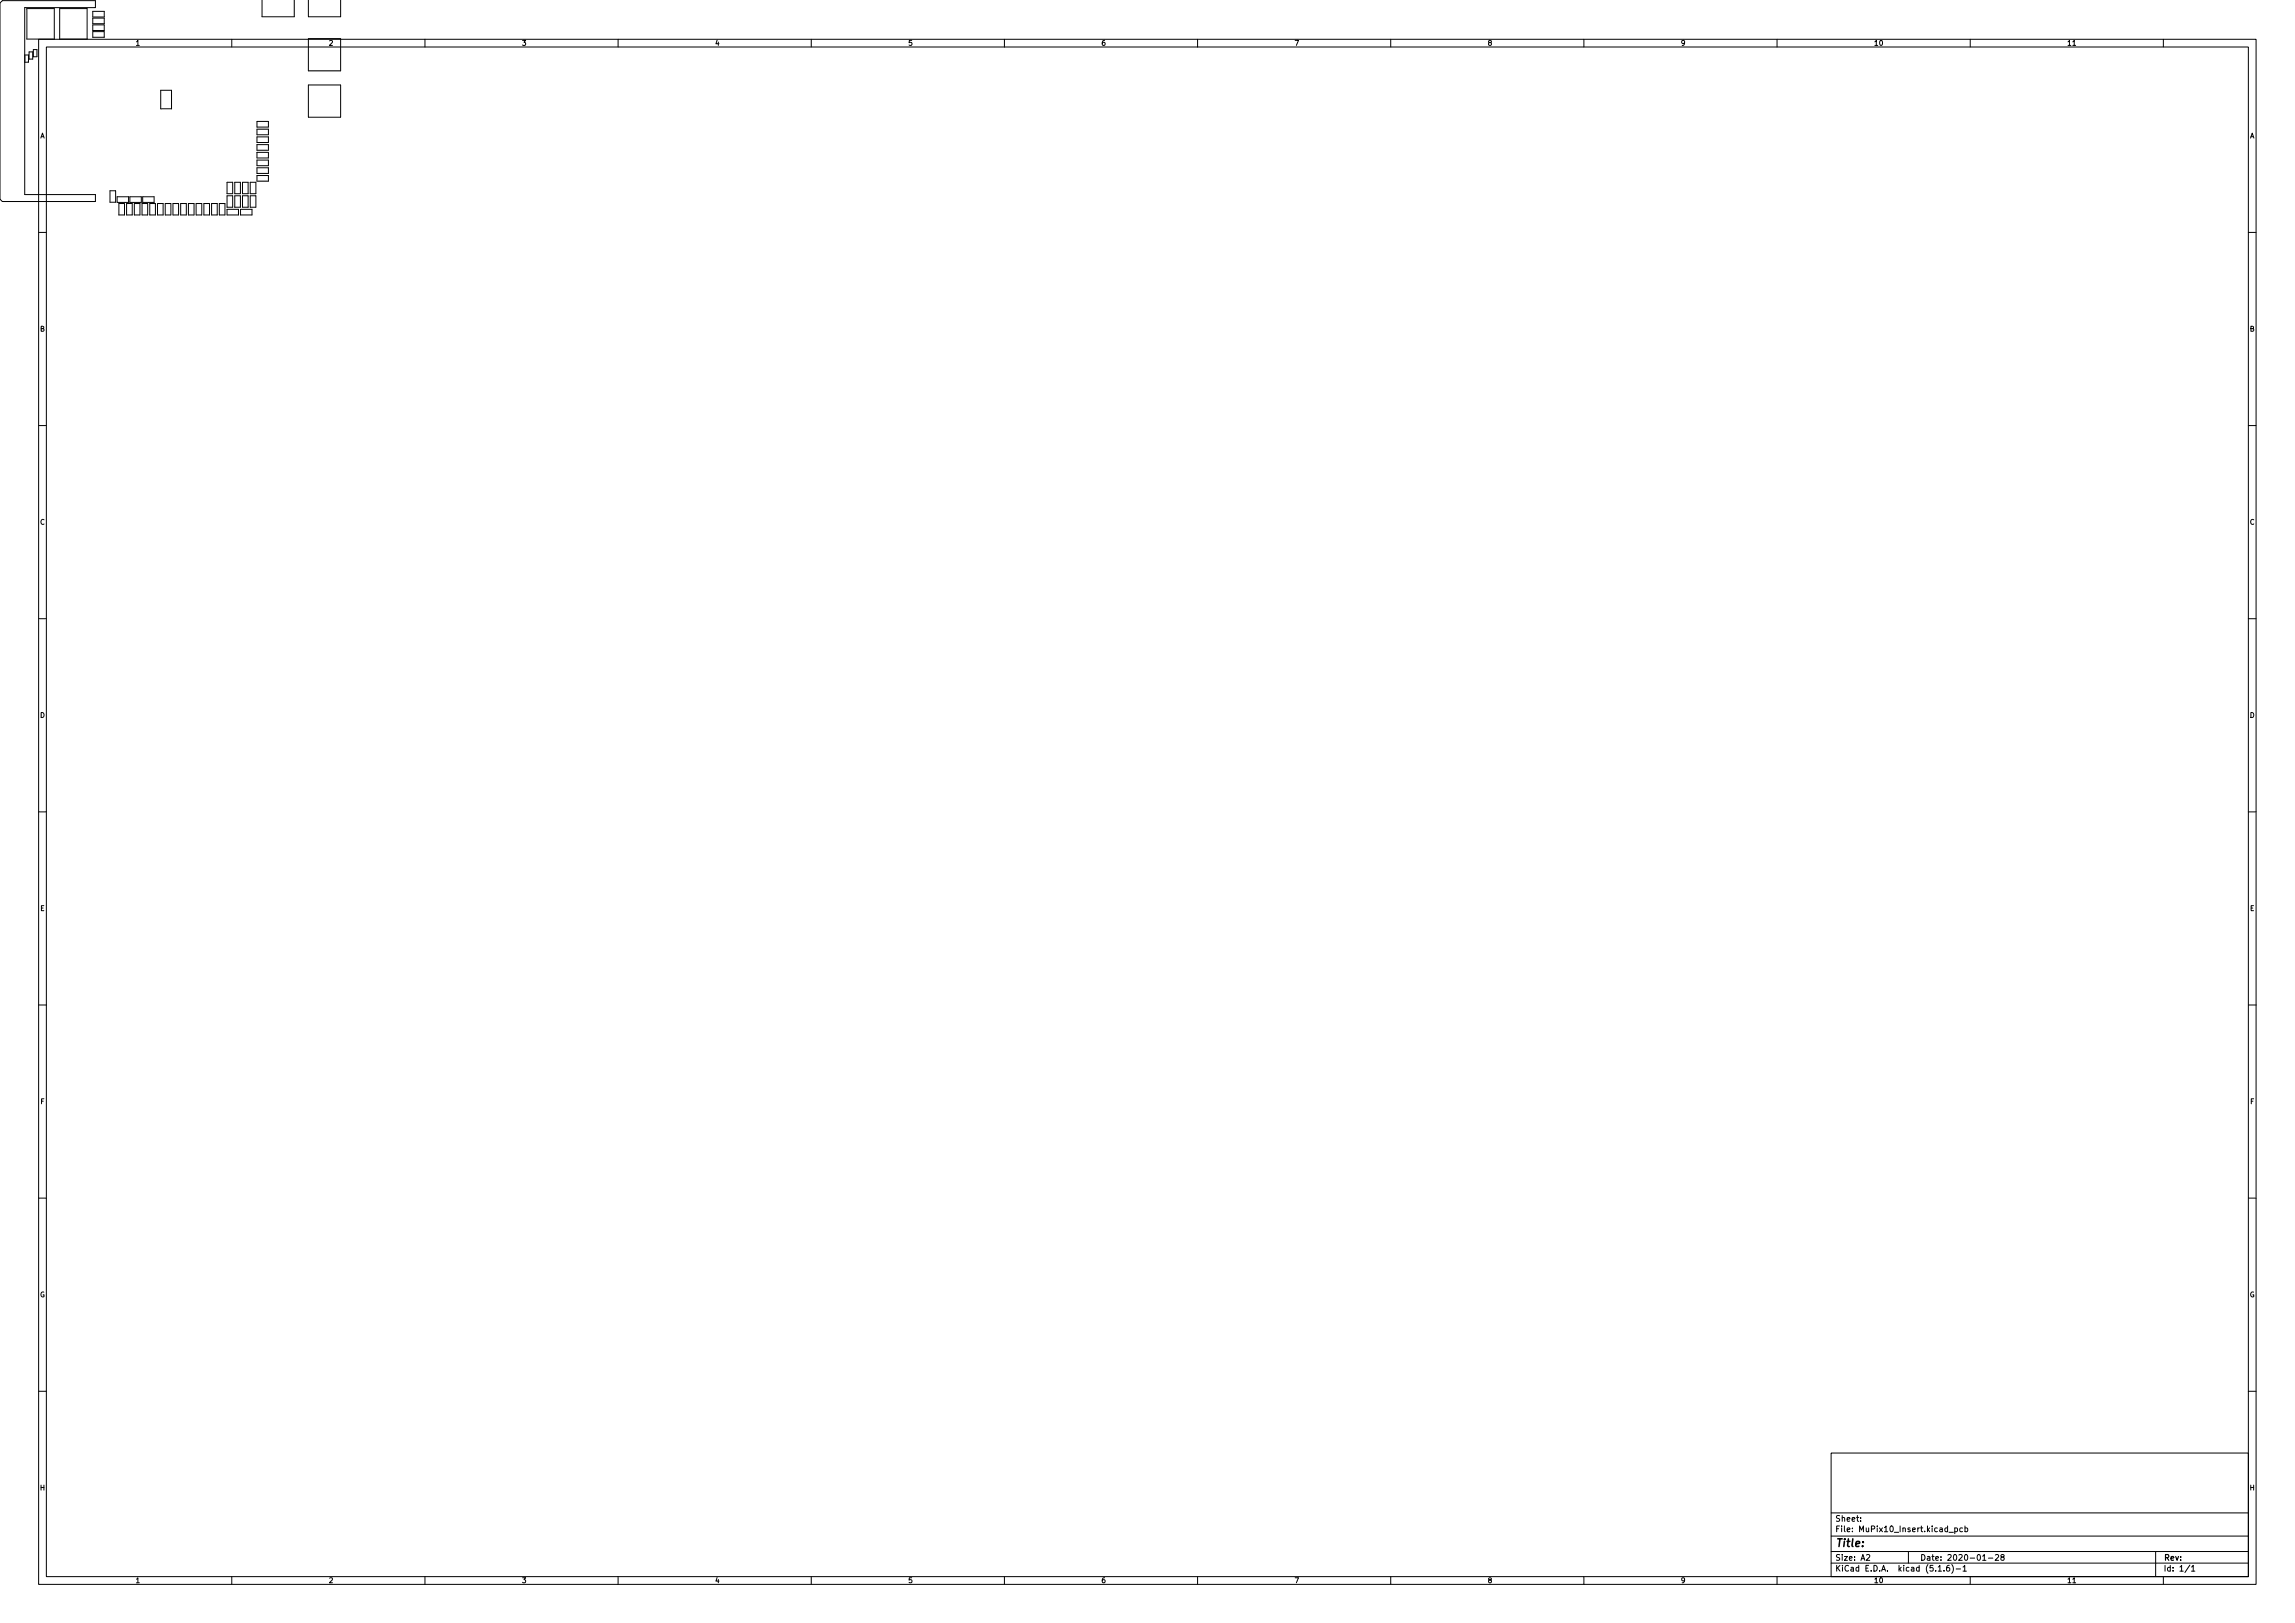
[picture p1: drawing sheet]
<svg xmlns="http://www.w3.org/2000/svg" width="594mm" height="420mm" viewBox="0 0 594 420" stroke-linecap="round" stroke-linejoin="round" font-family="sans-serif">
<defs><g id="words">
<text font-size="2.8" x="475" y="400.5">Title:</text>
<g font-size="2.1">
<text x="475" y="393.9">Sheet:</text>
<text x="475" y="396.6">File: MuPix10_Insert.kicad_pcb</text>
<text x="475" y="406.8">KiCad E.D.A. kicad (5.1.6)-1</text>
<text x="475" y="404">Size: A2</text>
<text x="497" y="404">Date: 2020-01-28</text>
<text x="560" y="404">Rev:</text>
<text x="560" y="406.8">Id: 1/1</text>
</g>
<g font-size="1.8">
<text x="35" y="11.8">1</text>
<text x="85" y="11.8">2</text>
<text x="135" y="11.8">3</text>
<text x="185" y="11.8">4</text>
<text x="235" y="11.8">5</text>
<text x="285" y="11.8">6</text>
<text x="335" y="11.8">7</text>
<text x="385" y="11.8">8</text>
<text x="435" y="11.8">9</text>
<text x="485" y="11.8">10</text>
<text x="535" y="11.8">11</text>
<text x="10.3" y="35.8">A</text>
<text x="582.4" y="35.8">A</text>
<text x="10.3" y="85.8">B</text>
<text x="582.4" y="85.8">B</text>
<text x="10.3" y="135.8">C</text>
<text x="582.4" y="135.8">C</text>
<text x="10.3" y="185.8">D</text>
<text x="582.4" y="185.8">D</text>
<text x="10.4" y="235.8">E</text>
<text x="582.4" y="235.8">E</text>
<text x="10.4" y="285.8">F</text>
<text x="582.5" y="285.8">F</text>
<text x="10.3" y="335.8">G</text>
<text x="582.3" y="335.8">G</text>
<text x="10.3" y="385.8">H</text>
<text x="582.4" y="385.8">H</text>
<text x="35" y="409.8">1</text>
<text x="85" y="409.8">2</text>
<text x="135" y="409.8">3</text>
<text x="185" y="409.8">4</text>
<text x="235" y="409.8">5</text>
<text x="285" y="409.8">6</text>
<text x="335" y="409.8">7</text>
<text x="385" y="409.8">8</text>
<text x="435" y="409.8">9</text>
<text x="485" y="409.8">10</text>
<text x="535" y="409.8">11</text>
</g>
</g></defs>
<g fill="none" stroke="#000" stroke-width=".26">
<path d="M67.8 0v4.3h8.4v-4.3M79.8 0v4.3h8.4v-4.3M0 .8l.6-.6h24.1v1.8h-18.3v48.4h18.3v1.8h-24.1l-.6-.6zM6.4 14.2h1v1.9h-1M6.9 2.2h7.2v7.9h-7.2zM7.5 13.4h1v1.9h-1zM8.6 12.8h1v1.9h-1zM10 10.2h574v400h-574zM12 12.2h570v396h-570zM15.5 2.2h7v7.9h-7zM24 2.9h3v1.5h-3zM24 4.7h3v1.4h-3z"/>
<path d="M24 6.4h3v1.5h-3zM24 8.2h3v1.4h-3zM60 10.2v2M79.8 10h8.4v8.3h-8.4zM110 10.2v2M160 10.2v2M210 10.2v2M260 10.2v2M310 10.2v2M360 10.2v2M410 10.2v2M460 10.2v2"/>
<path d="M510 10.2v2M536.6 11.8h.7M560 10.2v2M41.6 23.4h2.8v4.8h-2.8zM66.5 31.4h3v1.5h-3zM66.5 33.4h3v1.5h-3zM66.5 35.4h3v1.5h-3zM66.5 37.4h3v1.5h-3zM66.5 39.4h3v1.5h-3zM79.8 22h8.4v8.3h-8.4zM28.5 49.4h1.4v2.9h-1.4zM30.3 50.9h3v1.5h-3z"/>
<path d="M30.8 52.7h1.4v3h-1.4zM32.8 52.7h1.4v3h-1.4zM33.6 50.9h3v1.5h-3zM34.8 52.7h1.4v3h-1.4zM36.8 52.7h1.4v3h-1.4zM36.9 50.9h3v1.5h-3zM38.8 52.7h1.4v3h-1.4zM40.8 52.7h1.4v3h-1.4zM42.8 52.7h1.4v3h-1.4zM44.8 52.7h1.4v3h-1.4zM46.8 52.7h1.4v3h-1.4zM48.8 52.7h1.4v3h-1.4z"/>
<path d="M50.8 52.7h1.4v3h-1.4zM52.8 52.7h1.4v3h-1.4zM54.8 52.7h1.4v3h-1.4zM56.8 52.7h1.4v3h-1.4zM58.8 50.7h1.4v2.9h-1.4zM58.8 47.2h1.4v2.9h-1.4zM58.8 54.2h2.9v1.5h-2.9zM60.8 50.7h1.4v2.9h-1.4zM60.8 47.2h1.4v2.9h-1.4zM62.3 54.2h2.9v1.5h-2.9zM62.8 50.7h1.4v2.9h-1.4zM62.8 47.2h1.4v2.9h-1.4z"/>
<path d="M64.8 50.7h1.4v2.9h-1.4zM64.8 47.2h1.4v2.9h-1.4zM66.5 41.4h3v1.5h-3zM66.5 43.4h3v1.5h-3zM66.5 45.4h3v1.5h-3zM10 60.2h2M582 60.2h2M10 110.2h2M582 110.2h2M10 160.2h2M582 160.2h2M10 210.2h2"/>
<path d="M582 210.2h2M10 260.2h2M582 260.2h2M10 310.2h2M582 310.2h2M10 360.2h2M474 376.2h108v32h-108zM582 360.2h2M474 397.7h108M474 391.7h108M481.7 393.7v.1M481.7 392.9v.2"/>
<path d="M504.5 396.7h1.2M506 395.6l.4-.1 .3 .3-.1 .7h-.6M506 395.5v1.5M508 395.6l-.4-.1-.3 .3 .1 .7h.6M508.7 395.6l.4-.1 .3 .3-.2 .7h-.5M508.7 395v1.5M60 408.2v2M110 408.2v2M160 408.2v2M210 408.2v2M260 408.2v2M310 408.2v2"/>
<path d="M360 408.2v2M410 408.2v2M460 408.2v2M474 404.7h108M474 401.7h108M483.2 402.6l.5-.2 .3 .5-.9 1h.9M494 401.7v3M501.7 405.7l.5-.5v1.5M501.7 406.7h.9M503.2 406.6v.1M504.6 405.2l-.4 .1-.3 .3v.9l.3 .2 .4-.1v-.7l-.4-.1-.3 .3M505.2 405a1.72 1.72 0 0 1 0 2.3"/>
<path d="M506.4 406.2h1.1M508.1 405.7l.5-.5v1.5M508.1 406.7h.9M510 408.2v2M513.2 403.9h.9M514.7 403.4h1.2M516.5 402.6l.6-.2 .3 .5-1 1h1M518.2 403.1l-.3-.3 .1-.2 .7-.1v.4l-.8 .5 .3 .5 .6-.2-.3-.6M536.6 409.7h.7M558 401.7v6.5M560 408.2v2M566.9 405.2l-1.3 1.9"/>
<path d="M567.3 405.7l.4-.5v1.5M567.3 406.7h.8"/>
</g>
<use href="#words"/>
</svg>
